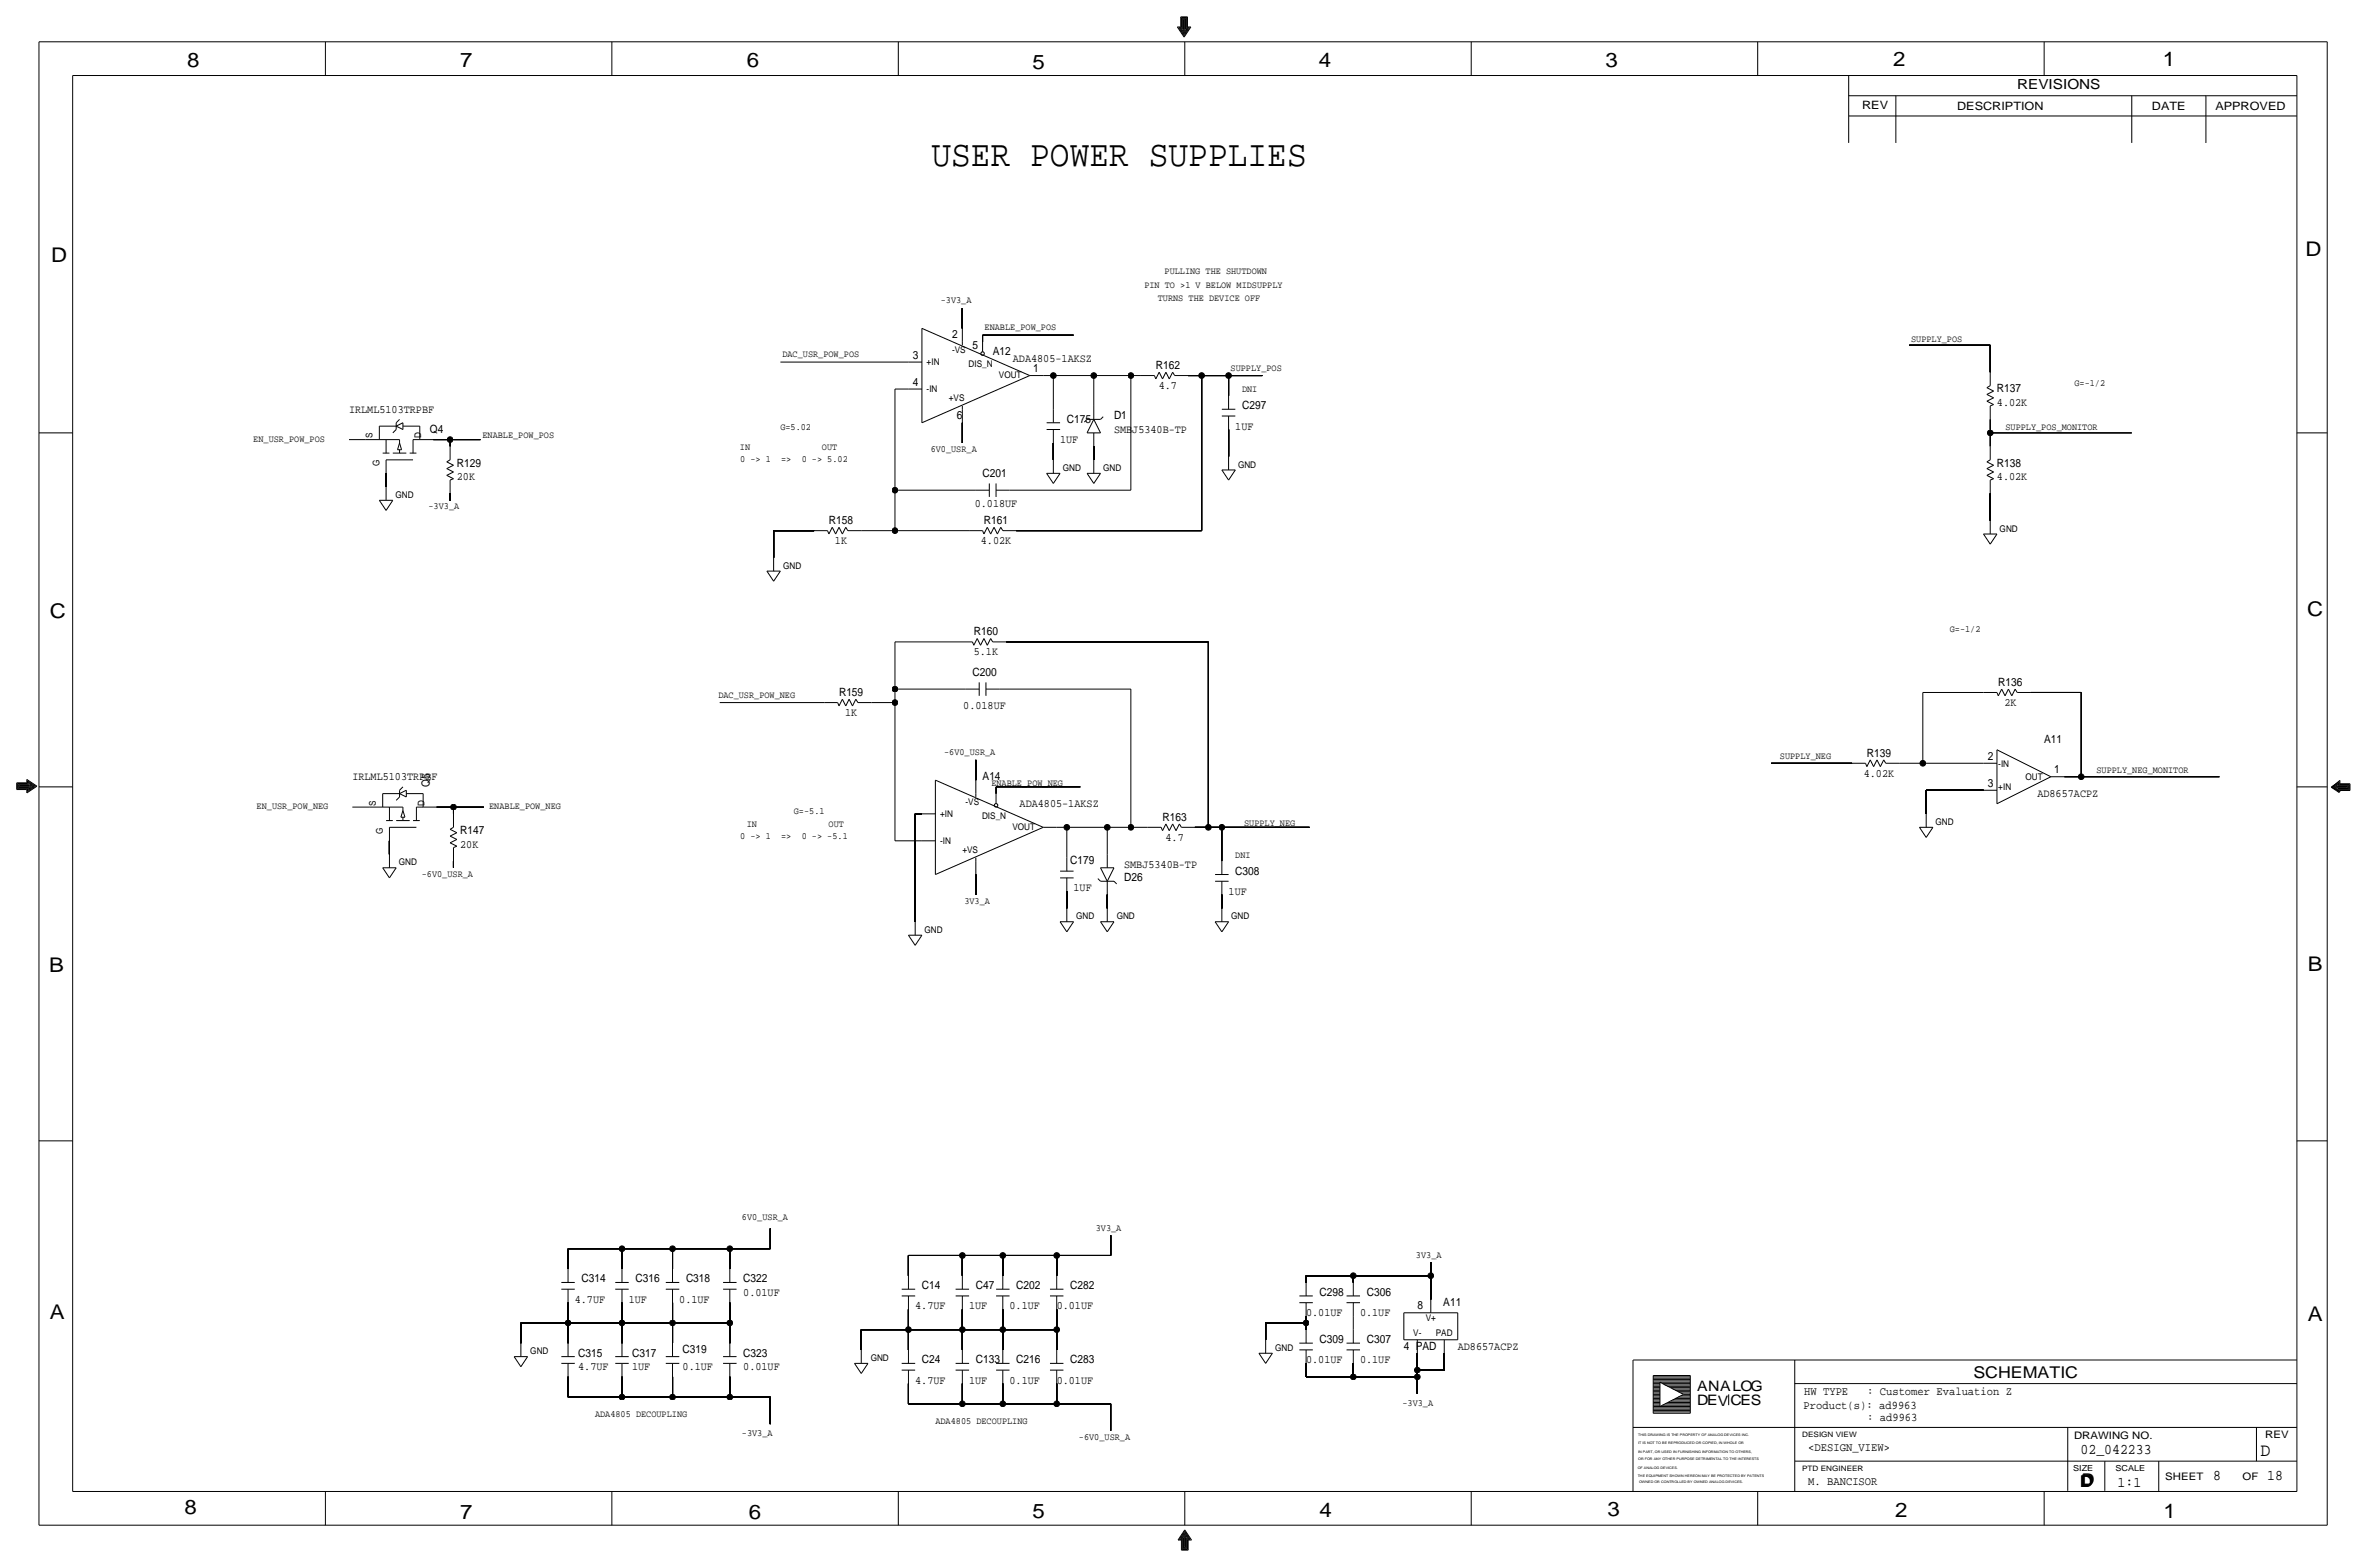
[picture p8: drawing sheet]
<svg xmlns="http://www.w3.org/2000/svg" width="892mm" height="590mm" viewBox="0 0 892 590" stroke-linecap="round" stroke-linejoin="round" font-family="sans-serif">
<defs><g id="words">
<text font-size="13.9" x="351" y="62.6">USER POWER SUPPLIES</text>
<g font-size="7.6">
<text x="70.6" y="25.4">8</text>
<text x="173.4" y="25.4">7</text>
<text x="281.4" y="25.1">6</text>
<text x="389.1" y="26.2">5</text>
<text x="497" y="25.4">4</text>
<text x="605" y="25.1">3</text>
<text x="713.4" y="24.9">2</text>
<text x="815" y="24.9">1</text>
<text x="19.3" y="98.8">D</text>
<text x="868.9" y="96.5">D</text>
<text x="18.7" y="232.7">C</text>
<text x="869.4" y="232.2">C</text>
<text x="869.6" y="365.8">B</text>
<text x="18.5" y="366">B</text>
<text x="18.7" y="496.8">A</text>
<text x="869.6" y="497.6">A</text>
<text x="69.5" y="570.5">8</text>
<text x="173.4" y="572.3">7</text>
<text x="282.1" y="572.3">6</text>
<text x="389.1" y="571.8">5</text>
<text x="497.3" y="571.5">4</text>
<text x="605.7" y="571.2">3</text>
<text x="714.2" y="571.5">2</text>
<text x="815.3" y="572">1</text>
</g>
<text font-size="7" x="851.9" y="548.4">D</text>
<g font-size="6.1">
<text x="743.7" y="518.9">SCHEMATIC</text>
<text x="783.8" y="560.3">D</text>
<text x="784.3" y="559.8">D</text>
</g>
<g font-size="5.6">
<text x="784" y="547.9">02_042233</text>
<text x="834.1" y="557.5">8</text>
<text x="854.4" y="557.5">18</text>
<text x="798" y="560.1">1:1</text>
</g>
<g font-size="5.4">
<text x="639.5" y="524.2">ANALOG</text>
<text x="639.5" y="529.3">DEVCES</text>
</g>
<text font-size="5.2" x="760.2" y="33.5">REVISIONS</text>
<g font-size="4.4">
<text x="679.9" y="525.5">HW TYPE</text>
<text x="703.6" y="525.5">: Customer Evaluation Z</text>
<text x="679.7" y="530.9">Product(s): ad9963</text>
<text x="703.6" y="535.2">: ad9963</text>
<text x="681.4" y="546.6">&lt;DESIGN_VIEW&gt;</text>
<text x="681.4" y="559.3">M. BANCISOR</text>
</g>
<g font-size="4.3">
<text x="701.8" y="41.1">REV</text>
<text x="737.6" y="41.4">DESCRIPTION</text>
<text x="811" y="41.4">DATE</text>
<text x="834.8" y="41.4">APPROVED</text>
<text x="358.9" y="127.5">2</text>
<text x="366.5" y="131.3">5</text>
<text x="344" y="135.1">3</text>
<text x="374.1" y="133.9">A12</text>
<text x="381.7" y="136.4">ADA4805-1AKSZ</text>
<text x="389.3" y="140.2">1</text>
<text x="435.6" y="138.9">R162</text>
<text x="344" y="145.3">4</text>
<text x="436.7" y="146.6">4.7</text>
<text x="752.6" y="147.8">R137</text>
<text x="131.5" y="155.4">IRLML5103TRPBF</text>
<text x="468.1" y="154.2">C297</text>
<text x="752.6" y="152.9">4.02K</text>
<text x="360.5" y="158">6</text>
<text x="402" y="159.3">C175</text>
<text x="419.8" y="158">D1</text>
<text x="465.5" y="161.8">1UF</text>
<text x="162" y="163.1">Q4</text>
<text x="399.5" y="166.9">1UF</text>
<text x="419.8" y="163">SMBJ5340B-TP</text>
<text x="172.2" y="175.8">R129</text>
<text x="370.3" y="179.6">C201</text>
<text x="752.6" y="175.8">R138</text>
<text x="172.2" y="180.8">20K</text>
<text x="752.6" y="180.8">4.02K</text>
<text x="367.3" y="191">0.018UF</text>
<text x="312.4" y="197.4">R158</text>
<text x="370.8" y="197.4">R161</text>
<text x="314.6" y="205">1K</text>
<text x="369.6" y="205">4.02K</text>
<text x="367" y="239.3">R160</text>
<text x="367" y="246.9">5.1K</text>
<text x="366.5" y="254.5">C200</text>
<text x="316.2" y="262.1">R159</text>
<text x="753.1" y="258.3">R136</text>
<text x="318.5" y="269.7">1K</text>
<text x="363" y="267.2">0.018UF</text>
<text x="755.3" y="265.9">2K</text>
<text x="770.3" y="279.9">A11</text>
<text x="703.5" y="285">R139</text>
<text x="749.2" y="286.3">2</text>
<text x="132.8" y="293.9">IRLML5103TRPBF</text>
<text x="370.3" y="293.9">A14</text>
<text x="702.4" y="292.6">4.02K</text>
<text x="774.1" y="291.3">1</text>
<text x="162" y="296.4" transform="rotate(-90 162 296.4)">Q5</text>
<text x="749.2" y="296.4">3</text>
<text x="384.3" y="304">ADA4805-1AKSZ</text>
<text x="767.8" y="300.2">AD8657ACPZ</text>
<text x="438.1" y="309.1">R163</text>
<text x="173.4" y="314.2">R147</text>
<text x="439.2" y="316.7">4.7</text>
<text x="173.4" y="319.3">20K</text>
<text x="403.3" y="325.6">C179</text>
<text x="423.6" y="326.9">SMBJ5340B-TP</text>
<text x="465.5" y="329.4">C308</text>
<text x="404.6" y="335.8">1UF</text>
<text x="423.6" y="332">D26</text>
<text x="463" y="337.1">1UF</text>
<text x="219.2" y="483.1">C314</text>
<text x="239.5" y="483.1">C316</text>
<text x="258.5" y="483.1">C318</text>
<text x="280.1" y="483.1">C322</text>
<text x="347.4" y="485.6">C14</text>
<text x="367.7" y="485.6">C47</text>
<text x="383" y="485.6">C202</text>
<text x="403.3" y="485.6">C282</text>
<text x="216.6" y="490.7">4.7UF</text>
<text x="236.9" y="490.7">1UF</text>
<text x="256" y="490.7">0.1UF</text>
<text x="280.1" y="488.2">0.01UF</text>
<text x="497.3" y="488.2">C298</text>
<text x="515.1" y="488.2">C306</text>
<text x="543.9" y="492">A11</text>
<text x="344.9" y="493.3">4.7UF</text>
<text x="365.2" y="493.3">1UF</text>
<text x="380.4" y="493.3">0.1UF</text>
<text x="398.2" y="493.3">0.01UF</text>
<text x="492.2" y="495.8">0.01UF</text>
<text x="512.5" y="495.8">0.1UF</text>
<text x="534.2" y="493.3">8</text>
<text x="257.3" y="509.8">C319</text>
<text x="497.3" y="506">C309</text>
<text x="515.1" y="506">C307</text>
<text x="529.1" y="508.5">4 PAD</text>
<text x="549.4" y="508.5">AD8657ACPZ</text>
<text x="217.9" y="511">C315</text>
<text x="238.2" y="511">C317</text>
<text x="280.1" y="511">C323</text>
<text x="347.4" y="513.6">C24</text>
<text x="367.7" y="513.6">C133</text>
<text x="383" y="513.6">C216</text>
<text x="403.3" y="513.6">C283</text>
<text x="492.2" y="513.6">0.01UF</text>
<text x="512.5" y="513.6">0.1UF</text>
<text x="217.9" y="516.1">4.7UF</text>
<text x="238.2" y="516.1">1UF</text>
<text x="257.3" y="516.1">0.1UF</text>
<text x="280.1" y="516.1">0.01UF</text>
<text x="344.9" y="521.2">4.7UF</text>
<text x="365.2" y="521.2">1UF</text>
<text x="380.4" y="521.2">0.1UF</text>
<text x="398.2" y="521.2">0.01UF</text>
</g>
<g font-size="3.9">
<text x="781.6" y="542.1">DRAWING NO.</text>
<text x="853.6" y="541.8">REV</text>
<text x="816" y="557.4">SHEET</text>
<text x="845.1" y="557.5">OF</text>
</g>
<g font-size="3.6">
<text x="438.9" y="103.4">PULLING THE SHUTDOWN</text>
<text x="431.2" y="108.5">PIN TO &gt;1 V BELOW MIDSUPPLY</text>
<text x="436.3" y="113.5">TURNS THE DEVICE OFF</text>
<text x="354.5" y="114.3">-3V3_A</text>
<text x="371" y="124.5">ENABLE_POW_POS</text>
<text x="720.2" y="128.8">SUPPLY_POS</text>
<text x="294.8" y="134.6">DAC_USR_POW_POS</text>
<text x="463.8" y="139.7">SUPPLY_POS</text>
<text x="468.1" y="147.8">DNI</text>
<text x="781.8" y="145.3">G=-1/2</text>
<text x="294.1" y="161.8">G=5.02</text>
<text x="755.8" y="161.8">SUPPLY_POS_MONITOR</text>
<text x="95.5" y="166.4">EN_USR_POW_POS</text>
<text x="181.8" y="165.1">ENABLE_POW_POS</text>
<text x="278.8" y="169.4">IN</text>
<text x="278.9" y="173.9">0 -&gt; 1</text>
<text x="294.4" y="173.9">=&gt;</text>
<text x="302.1" y="173.9">0 -&gt; 5.02</text>
<text x="309.7" y="169.4">OUT</text>
<text x="350.7" y="170.2">6V0_USR_A</text>
<text x="161.5" y="191.8">-3V3_A</text>
<text x="734.8" y="238">G=-1/2</text>
<text x="270.7" y="262.9">DAC_USR_POW_NEG</text>
<text x="355.8" y="284.5">-6V0_USR_A</text>
<text x="670.8" y="285.7">SUPPLY_NEG</text>
<text x="790" y="291.3">SUPPLY_NEG_MONITOR</text>
<text x="373.6" y="295.9">ENABLE_POW_NEG</text>
<text x="96.7" y="304.8">EN_USR_POW_NEG</text>
<text x="184.4" y="304.8">ENABLE_POW_NEG</text>
<text x="281.4" y="311.7">IN</text>
<text x="299.2" y="306.6">G=-5.1</text>
<text x="312.3" y="311.7">OUT</text>
<text x="468.8" y="311.1">SUPPLY_NEG</text>
<text x="278.9" y="316.2">0 -&gt; 1</text>
<text x="294.4" y="316.2">=&gt;</text>
<text x="302.1" y="316.2">0 -&gt; -5.1</text>
<text x="465.5" y="323.1">DNI</text>
<text x="159" y="330.2">-6V0_USR_A</text>
<text x="363.4" y="340.4">3V3_A</text>
<text x="279.6" y="459.7">6V0_USR_A</text>
<text x="413" y="463.5">3V3_A</text>
<text x="533.6" y="473.7">3V3_A</text>
<text x="224.2" y="533.9">ADA4805 DECOUPLING</text>
<text x="528.5" y="529.6">-3V3_A</text>
<text x="352.5" y="536.4">ADA4805 DECOUPLING</text>
<text x="279.6" y="541">-3V3_A</text>
<text x="406.6" y="542.3">-6V0_USR_A</text>
</g>
<g font-size="3.5">
<text x="349.2" y="137.7">+IN</text>
<text x="358.8" y="133.1">-VS</text>
<text x="365" y="138.2">DIS_N</text>
<text x="376.4" y="142.5">VOUT</text>
<text x="349.2" y="147.8">-IN</text>
<text x="357.6" y="151.1">+VS</text>
<text x="140.4" y="165.1" transform="rotate(-90 140.4 165.1)">S</text>
<text x="158.7" y="165.1" transform="rotate(-90 158.7 165.1)">D</text>
<text x="143" y="175.6" transform="rotate(-90 143 175.6)">G</text>
<text x="400.5" y="177.4">GND</text>
<text x="415.7" y="177.4">GND</text>
<text x="466.5" y="176.2">GND</text>
<text x="149" y="187.6">GND</text>
<text x="753.6" y="200.3">GND</text>
<text x="295.1" y="214.3">GND</text>
<text x="753.1" y="288.8">-IN</text>
<text x="763.3" y="293.9">OUT</text>
<text x="753.1" y="297.7">+IN</text>
<text x="141.7" y="303.5" transform="rotate(-90 141.7 303.5)">S</text>
<text x="160" y="303.5" transform="rotate(-90 160 303.5)">D</text>
<text x="363.9" y="303.3">-VS</text>
<text x="354.3" y="307.8">+IN</text>
<text x="370.1" y="308.4">DIS_N</text>
<text x="729.4" y="310.8">GND</text>
<text x="144.2" y="314.1" transform="rotate(-90 144.2 314.1)">G</text>
<text x="381.5" y="312.7">VOUT</text>
<text x="354.3" y="318">-IN</text>
<text x="362.7" y="321.3">+VS</text>
<text x="150.3" y="326">GND</text>
<text x="405.6" y="346.4">GND</text>
<text x="420.8" y="346.4">GND</text>
<text x="464" y="346.4">GND</text>
<text x="348.4" y="351.4">GND</text>
<text x="537.3" y="497.6">V+</text>
<text x="532.6" y="503.4">V-</text>
<text x="541.1" y="503.4">PAD</text>
<text x="480.5" y="508.9">GND</text>
<text x="199.8" y="510.2">GND</text>
<text x="328.1" y="512.7">GND</text>
</g>
<g font-size="3.1">
<text x="781.3" y="554">SIZE</text>
<text x="797.3" y="554">SCALE</text>
</g>
<g font-size="2.8">
<text x="679.1" y="541.3">DESIGN VIEW</text>
<text x="679.1" y="554">PTD ENGINEER</text>
</g>
<g font-size="1.3">
<text x="617.3" y="541.1">THIS DRAWING IS THE PROPERTY OF ANALOG DEVICES INC.</text>
<text x="617.3" y="543.9">IT IS NOT TO BE REPRODUCED OR COPIED, IN WHOLE OR</text>
<text x="617.3" y="547.2">IN PART, OR USED IN FURNISHING INFORMATION TO OTHERS,</text>
<text x="617.3" y="550">OR FOR ANY OTHER PURPOSE DETRIMENTAL TO THE INTERESTS</text>
<text x="617.2" y="556.3">THE EQUIPMENT SHOWN HEREON MAY BE PROTECTED BY PATENTS</text>
<text x="617.2" y="553.2">OF ANALOG DEVICES.</text>
<text x="617.7" y="558.8">OWNED OR CONTROLLED BY OWNED ANALOG DEVICES.</text>
</g>
</g></defs>
<!-- layer: Nets -->
<g fill="none" stroke="#000" stroke-width=".38">
<path d="M362.7 116.1v7.6zM294.1 136.4h48.2zM370.3 126.2v2.6zM370.3 126.2h34.3zM719.5 130h30.5zM750 130v10.2zM337.3 146.6h5zM337.3 146.6v38.1zM362.7 159.3v7.6zM393.1 141.5h3.9zM397 141.5v12.7zM397 141.5h15.2z"/>
<path d="M412.2 141.5v11.4zM412.2 141.5h14zM426.2 141.5v43.2zM426.2 141.5h3.8zM447.8 141.5h5zM452.8 141.5v58.4zM452.8 141.5h10.2zM463 141.5v7.6zM463 141.5h12.7zM750 158v5.1zM131.5 165.6h6.4zM145.5 178.3v5.1z"/>
<path d="M163.3 165.6h6.3zM169.6 165.6v2.5zM169.6 165.6h11.5zM397 166.9v6.3zM412.2 168.1v5.1zM463 161.8v10.2zM750 163.1v5zM750 163.1h53.4zM169.6 185.9v2.6zM291.5 199.9v10.2zM291.5 199.9h15.3zM324.6 199.9h12.7z"/>
<path d="M337.3 184.7h30.4zM337.3 184.7v15.2zM337.3 199.9h27.9zM380.4 184.7h45.8zM383 199.9h69.8zM750 185.9v10.2zM337.3 241.8h24.1zM337.3 259.6v5.1zM337.3 241.8v17.8zM337.3 259.6h26.6zM376.6 259.6h49.6zM379.2 241.8h76.2z"/>
<path d="M426.2 259.6v52.1zM455.4 241.8v69.9zM271.2 264.7h39.4zM328.4 264.7h8.9zM337.3 264.7v52zM724.6 260.9v26.6zM724.6 260.9h22.9zM765.3 260.9h19zM784.3 260.9v31.7zM367.7 286.3v7.6zM375.4 296.4v2.6zM375.4 296.4h31.7z"/>
<path d="M667.5 287.5h30.4zM715.7 287.5h8.9zM724.6 287.5h22.9zM725.9 297.7v8.9zM725.9 297.7h21.6zM778 292.6h6.3zM784.3 292.6h52.1zM132.8 304h6.3zM146.8 316.7v5.1zM164.5 304h6.4zM170.9 304v2.6zM170.9 304h11.4z"/>
<path d="M337.3 316.7h10.1zM344.9 306.6v40.6zM344.9 306.6h2.5zM398.2 311.7h3.8zM402 311.7v11.4zM402 311.7h15.3zM417.3 311.7v10.1zM417.3 311.7h8.9zM426.2 311.7h6.3zM450.3 311.7h5.1zM455.4 311.7h5.1zM460.5 311.7v12.7z"/>
<path d="M460.5 311.7h33zM170.9 324.4v2.5zM367.7 329.4v7.7zM402 335.8v6.3zM417.3 337.1v5zM460.5 337.1v5zM214.1 470.4v7.6zM214.1 470.4h20.3zM234.4 470.4v7.6zM234.4 470.4h19zM253.4 470.4v7.6zM253.4 470.4h21.6z"/>
<path d="M275 470.4v7.6zM275 470.4h15.3zM290.3 462.8v7.6zM342.3 472.9v7.7zM342.3 472.9h20.4zM362.7 472.9v7.7zM362.7 472.9h15.2zM377.9 472.9v7.7zM377.9 472.9h20.3zM398.2 472.9v7.7zM398.2 472.9h20.3zM418.5 465.3v7.6z"/>
<path d="M539.2 475.5v5.1zM196.3 498.3v7.7zM196.3 498.3h17.8zM214.1 498.3v7.7zM214.1 490.7v7.6zM214.1 498.3h20.3zM234.4 498.3v7.7zM234.4 490.7v7.6zM234.4 498.3h19zM253.4 498.3v7.7zM253.4 498.3h21.6zM253.4 490.7v7.6z"/>
<path d="M275 498.3v7.7zM275 490.7v7.6zM342.3 493.3v7.6zM362.7 493.3v7.6zM377.9 493.3v7.6zM398.2 493.3v7.6zM477 498.3v6.4zM477 498.3h15.2zM492.2 498.3v2.6zM492.2 495.8v2.5zM492.2 480.6v2.5zM492.2 480.6h17.8z"/>
<path d="M510 480.6v2.5zM510 480.6h29.2zM510 495.8v5.1zM539.2 480.6v8.9zM214.1 518.7v7.6zM234.4 518.7v7.6zM253.4 518.7v7.6zM275 518.7v7.6zM324.6 500.9v7.6zM324.6 500.9h17.7zM342.3 500.9v7.6zM342.3 500.9h20.4z"/>
<path d="M362.7 500.9v7.6zM362.7 500.9h15.2zM377.9 500.9v7.6zM377.9 500.9h20.3zM398.2 500.9v7.6zM492.2 513.6v5.1zM492.2 518.7h17.8zM510 513.6v5.1zM510 518.7h24.1zM534.1 518.7v6.3zM534.1 509.8v6.3zM534.1 516.1v2.6z"/>
<path d="M534.1 516.1h10.2zM544.3 509.8v6.3zM214.1 526.3h20.3zM234.4 526.3h19zM253.4 526.3h21.6zM275 526.3h15.3zM290.3 526.3v10.1zM342.3 521.2v7.6zM342.3 528.8h20.4zM362.7 521.2v7.6zM362.7 528.8h15.2zM377.9 521.2v7.6z"/>
<path d="M377.9 528.8h20.3zM398.2 521.2v7.6zM398.2 528.8h20.3zM418.5 528.8v10.2z"/>
</g>
<g fill="#000" stroke="#000" stroke-width=".38">
<circle cx="397" cy="141.5" r="1.07"/>
<circle cx="412.2" cy="141.5" r="1.07"/>
<circle cx="426.2" cy="141.5" r="1.07"/>
<circle cx="452.8" cy="141.5" r="1.07"/>
<circle cx="463" cy="141.5" r="1.07"/>
<circle cx="169.6" cy="165.6" r="1.07"/>
<circle cx="750" cy="163.1" r="1.07"/>
<circle cx="337.3" cy="199.9" r="1.07"/>
<circle cx="337.3" cy="184.7" r="1.07"/>
<circle cx="337.3" cy="259.6" r="1.07"/>
<circle cx="337.3" cy="264.7" r="1.07"/>
<circle cx="724.6" cy="287.5" r="1.07"/>
<circle cx="784.3" cy="292.6" r="1.07"/>
<circle cx="170.9" cy="304" r="1.07"/>
<circle cx="402" cy="311.7" r="1.07"/>
<circle cx="417.3" cy="311.7" r="1.07"/>
<circle cx="426.2" cy="311.7" r="1.07"/>
<circle cx="455.4" cy="311.7" r="1.07"/>
<circle cx="460.5" cy="311.7" r="1.07"/>
<circle cx="234.4" cy="470.4" r="1.07"/>
<circle cx="253.4" cy="470.4" r="1.07"/>
<circle cx="275" cy="470.4" r="1.07"/>
<circle cx="362.7" cy="472.9" r="1.07"/>
<circle cx="377.9" cy="472.9" r="1.07"/>
<circle cx="398.2" cy="472.9" r="1.07"/>
<circle cx="214.1" cy="498.3" r="1.07"/>
<circle cx="234.4" cy="498.3" r="1.07"/>
<circle cx="253.4" cy="498.3" r="1.07"/>
<circle cx="275" cy="498.3" r="1.07"/>
<circle cx="492.2" cy="498.3" r="1.07"/>
<circle cx="510" cy="480.6" r="1.07"/>
<circle cx="539.2" cy="480.6" r="1.07"/>
<circle cx="342.3" cy="500.9" r="1.07"/>
<circle cx="362.7" cy="500.9" r="1.07"/>
<circle cx="377.9" cy="500.9" r="1.07"/>
<circle cx="398.2" cy="500.9" r="1.07"/>
<circle cx="510" cy="518.7" r="1.07"/>
<circle cx="534.1" cy="516.1" r="1.07"/>
<circle cx="534.1" cy="518.7" r="1.07"/>
<circle cx="234.4" cy="526.3" r="1.07"/>
<circle cx="253.4" cy="526.3" r="1.07"/>
<circle cx="275" cy="526.3" r="1.07"/>
<circle cx="362.7" cy="528.8" r="1.07"/>
<circle cx="377.9" cy="528.8" r="1.07"/>
<circle cx="398.2" cy="528.8" r="1.07"/>
</g>
<!-- layer: Components -->
<g fill="none" stroke="#000" stroke-width=".38">
<path d="M342.3 136.4h5.1zM347.4 123.7l40.7 17.8zM347.4 123.7v35.6zM362.7 123.7v5.1zM362.7 128.8v1.2zM370.3 128.8v3.7zM149.3 159.3v2.5zM149.3 159.3l1.3-1.3zM151.8 159.3v2.5zM342.3 146.6h5.1zM347.4 159.3l40.7-17.8zM362.7 154.2v5.1z"/>
<path d="M362.7 152.9v1.3zM388.1 141.5h5zM394.4 159.3h5.1zM397 154.2v5.1zM408.6 159l1.1-1zM409.7 158h5zM412.2 152.9v5.1zM412.2 158l-2.5 5.1zM412.2 158l2.5 5.1zM415.7 157l-1 1zM430 141.5h5.1zM435.1 141.5l.5 1.2z"/>
<path d="M436.8 140.2l1.3 2.5zM436.8 140.2l-1.2 2.5zM439.4 140.2l1.2 2.5zM439.4 140.2l-1.3 2.5zM441.9 140.2l.8 1.3zM441.9 140.2l-1.3 2.5zM442.7 141.5h5.1zM460.5 154.2h5zM460.5 156.7h5zM463 156.7v5.1zM463 149.1v5.1zM748.7 146l1.3-.7z"/>
<path d="M748.7 146l2.6 1.3zM748.7 148.6l2.6-1.3zM748.7 148.6l2.6 1.3zM748.7 151.1l2.6-1.2zM748.7 151.1l2.6 1.3zM750 152.9v5.1zM750 140.2v5.1zM750 152.9l1.3-.5zM137.9 165.6h5.1zM143 165.6h2.5zM143 160.5v5.1zM143 160.5h6.3z"/>
<path d="M144.2 170.7h2.6zM145.5 173.2v5.1zM145.5 165.6v5.1zM145.5 173.2h10.2zM145.5 165.6h5.1zM148 170.7h5.1zM148 163.1l1.3-1.3zM149.3 160.5l2.5 1.3zM149.3 160.5l2.5-1.2zM149.8 169.4h1.5zM150.6 166.9l-.8 2.5zM150.6 166.9l.7 2.5z"/>
<path d="M150.6 165.6v1.3zM150.6 169.4v1.3zM151.8 160.5h6.4zM154.4 170.7h2.5zM155.7 165.6h2.5zM155.7 165.6v5.1zM158.2 165.6h5.1zM158.2 160.5v5.1zM168.4 174l1.2-.8zM168.4 174l2.5 1.3zM168.4 176.5l2.5-1.2zM168.4 176.5l2.5 1.3z"/>
<path d="M168.4 179.1l2.5-1.3zM168.4 179.1l2.5 1.2zM169.6 168.1v5.1zM394.4 178.3l2.6 3.8zM394.4 178.3h5.1zM394.4 161.8h5.1zM397 173.2v5.1zM397 161.8v5.1zM399.5 178.3l-2.5 3.8zM409.7 178.3l2.5 3.8zM409.7 178.3h5zM409.7 163.1h5z"/>
<path d="M412.2 173.2v5.1zM412.2 163.1v5zM414.7 178.3l-2.5 3.8zM460.5 177l2.5 3.8zM460.5 177h5zM463 172v5zM465.5 177l-2.5 3.8zM748.7 174l1.3-.8zM748.7 174l2.6 1.3zM748.7 176.5l2.6-1.2zM748.7 176.5l2.6 1.3zM748.7 179.1l2.6-1.3z"/>
<path d="M748.7 179.1l2.6 1.2zM750 168.1v5.1zM143 188.5l2.5 3.8zM143 188.5h5zM145.5 183.4v5.1zM148 188.5l-2.5 3.8zM169.6 180.8v5.1zM169.6 180.8l1.3-.5zM306.8 199.9h5.1zM311.9 199.9l.5 1.3zM313.6 198.6l1.3 2.6zM313.6 198.6l-1.2 2.6z"/>
<path d="M316.2 198.6l1.2 2.6zM316.2 198.6l-1.3 2.6zM318.7 198.6l.8 1.3zM318.7 198.6l-1.3 2.6zM319.5 199.9h5.1zM365.2 199.9h5.1zM367.7 184.7h5.1zM370.3 199.9l.5 1.3zM372.1 198.6l1.2 2.6zM372.1 198.6l-1.3 2.6zM372.8 182.1v5.1zM374.6 198.6l1.3 2.6z"/>
<path d="M374.6 198.6l-1.3 2.6zM375.4 184.7h5zM375.4 182.1v5.1zM377.1 198.6l.8 1.3zM377.1 198.6l-1.2 2.6zM377.9 199.9h5.1zM750 196.1v5.1zM750 180.8v5.1zM750 180.8l1.3-.5zM289 215.1l2.5 3.8zM289 215.1h5.1zM291.5 210.1v5z"/>
<path d="M294.1 215.1l-2.6 3.8zM747.5 201.2l2.5 3.8zM747.5 201.2h5.1zM752.6 201.2l-2.6 3.8zM361.4 241.8h5.1zM363.9 259.6h5.1zM366.5 241.8l.5 1.3zM368.2 240.5l1.3 2.6zM368.2 240.5l-1.2 2.6zM369 257v5.1zM370.8 240.5l1.3 2.6zM370.8 240.5l-1.3 2.6z"/>
<path d="M371.6 259.6h5zM371.6 257v5.1zM373.3 240.5l.8 1.3zM373.3 240.5l-1.2 2.6zM374.1 241.8h5.1zM754.3 259.6l1.3 2.5zM754.3 259.6l-1.2 2.5zM756.9 259.6l1.2 2.5zM756.9 259.6l-1.3 2.5zM759.4 259.6l.8 1.3zM759.4 259.6l-1.3 2.5zM310.6 264.7h5.1z"/>
<path d="M315.7 264.7l.5 1.2zM317.4 263.4l1.3 2.5zM317.4 263.4l-1.2 2.5zM320 263.4l1.3 2.5zM320 263.4l-1.3 2.5zM322.5 263.4l.8 1.3zM322.5 263.4l-1.2 2.5zM323.3 264.7h5.1zM747.5 260.9h5.1zM752.6 260.9l.5 1.2zM760.2 260.9h5.1zM144.2 299v5z"/>
<path d="M144.2 299h6.4zM150.6 297.7v2.5zM150.6 299l2.5 1.2zM150.6 299l2.5-1.3zM150.6 297.7l1.2-1.3zM153.1 297.7v2.5zM153.1 299h6.4zM159.5 299v5zM352.5 293.9l40.6 17.8zM352.5 293.9v35.5zM367.7 293.9v5.1zM367.7 299v1.2z"/>
<path d="M375.4 299v3.7zM697.9 287.5h5.1zM703 287.5l.5 1.3zM704.8 286.3l1.3 2.5zM704.8 286.3l-1.3 2.5zM707.3 286.3l1.3 2.5zM707.3 286.3l-1.2 2.5zM709.9 286.3l.7 1.2zM709.9 286.3l-1.3 2.5zM710.6 287.5h5.1zM747.5 297.7h5.1zM747.5 287.5h5.1z"/>
<path d="M752.6 282.4l20.3 10.2zM752.6 282.4v20.4zM772.9 292.6h5.1zM139.1 304h5.1zM144.2 304h2.6zM145.5 309.1h2.5zM146.8 311.7v5zM146.8 304v5.1zM146.8 311.7h10.1zM146.8 304h5zM149.3 309.1h5.1zM149.3 301.5l1.3-1.3z"/>
<path d="M151.1 307.8h1.5zM151.8 305.3l-.7 2.5zM151.8 305.3l.8 2.5zM151.8 304v1.3zM151.8 307.8v1.3zM155.7 309.1h2.5zM156.9 304h2.6zM156.9 304v5.1zM159.5 304h5zM169.6 312.4l1.3-.7zM169.6 312.4l2.6 1.3zM169.6 315l2.6-1.3z"/>
<path d="M169.6 315l2.6 1.2zM169.6 317.5l2.6-1.3zM169.6 317.5l2.6 1.3zM170.9 319.3v5.1zM170.9 306.6v5.1zM170.9 319.3l1.3-.5zM347.4 316.7h5.1zM347.4 306.6h5.1zM393.1 311.7h5.1zM432.5 311.7h5.1zM437.6 311.7l.5 1.2zM439.4 310.4l1.2 2.5z"/>
<path d="M439.4 310.4l-1.3 2.5zM441.9 310.4l1.3 2.5zM441.9 310.4l-1.3 2.5zM444.4 310.4l.8 1.3zM444.4 310.4l-1.2 2.5zM445.2 311.7h5.1zM723.3 311.7l2.6 3.8zM723.3 311.7h5.1zM725.9 306.6v5.1zM728.4 311.7l-2.5 3.8zM752.6 302.8l20.3-10.2zM144.2 326.9l2.6 3.8z"/>
<path d="M144.2 326.9h5.1zM146.8 321.8v5.1zM149.3 326.9l-2.5 3.8zM352.5 329.4l40.6-17.7zM367.7 324.4v5zM367.7 323.1v1.3zM399.5 328.2h5.1zM399.5 330.7h5.1zM402 330.7v5.1zM402 323.1v5.1zM413.7 331l1 1zM414.7 332h5.1z"/>
<path d="M414.7 326.9l2.6 5.1zM414.7 326.9h5.1zM417.3 332v5.1zM417.3 321.8v5.1zM419.8 326.9l-2.5 5.1zM419.8 332l1 1zM457.9 329.4h5.1zM457.9 332h5.1zM460.5 332v5.1zM460.5 324.4v5zM342.3 352.3l2.6 3.8zM342.3 352.3h5.1z"/>
<path d="M344.9 347.2v5.1zM347.4 352.3l-2.5 3.8zM399.5 347.2l2.5 3.8zM399.5 347.2h5.1zM402 342.1v5.1zM404.6 347.2l-2.6 3.8zM414.7 347.2l2.6 3.8zM414.7 347.2h5.1zM417.3 342.1v5.1zM419.8 347.2l-2.5 3.8zM457.9 347.2l2.6 3.8zM457.9 347.2h5.1z"/>
<path d="M460.5 342.1v5.1zM463 347.2l-2.5 3.8zM214.1 478v5.1zM234.4 478v5.1zM253.4 478v5.1zM275 478v5.1zM211.5 483.1h5.1zM211.5 485.6h5.1zM214.1 485.6v5.1zM231.9 483.1h5zM231.9 485.6h5zM234.4 485.6v5.1z"/>
<path d="M250.9 483.1h5.1zM250.9 485.6h5.1zM253.4 485.6v5.1zM272.5 483.1h5.1zM272.5 485.6h5.1zM275 485.6v5.1zM339.8 485.6h5.1zM339.8 488.2h5.1zM342.3 488.2v5.1zM342.3 480.6v5zM360.1 485.6h5.1zM360.1 488.2h5.1z"/>
<path d="M362.7 488.2v5.1zM362.7 480.6v5zM375.4 485.6h5zM375.4 488.2h5zM377.9 488.2v5.1zM377.9 480.6v5zM395.7 485.6h5.1zM395.7 488.2h5.1zM398.2 488.2v5.1zM398.2 480.6v5zM489.7 488.2h5zM489.7 490.7h5z"/>
<path d="M492.2 490.7v5.1zM492.2 483.1v5.1zM507.4 488.2h5.1zM507.4 490.7h5.1zM510 490.7v5.1zM510 483.1v5.1zM529 494.5h20.4zM529 494.5v10.2zM539.2 489.5v5zM549.4 494.5v10.2zM193.8 511l2.5 3.9zM193.8 511h5z"/>
<path d="M196.3 506v5zM198.8 511l-2.5 3.9zM211.5 511h5.1zM211.5 513.6h5.1zM214.1 513.6v5.1zM214.1 506v5zM231.9 511h5zM231.9 513.6h5zM234.4 513.6v5.1zM234.4 506v5zM250.9 511h5.1zM250.9 513.6h5.1z"/>
<path d="M253.4 513.6v5.1zM253.4 506v5zM272.5 511h5.1zM272.5 513.6h5.1zM275 513.6v5.1zM275 506v5zM322 513.6l2.6 3.8zM322 513.6h5.1zM324.6 508.5v5.1zM327.1 513.6l-2.5 3.8zM339.8 513.6h5.1zM339.8 516.1h5.1z"/>
<path d="M342.3 516.1v5.1zM342.3 508.5v5.1zM360.1 513.6h5.1zM360.1 516.1h5.1zM362.7 516.1v5.1zM362.7 508.5v5.1zM375.4 513.6h5zM375.4 516.1h5zM377.9 516.1v5.1zM377.9 508.5v5.1zM395.7 513.6h5.1zM395.7 516.1h5.1z"/>
<path d="M398.2 516.1v5.1zM398.2 508.5v5.1zM474.4 509.8l2.6 3.8zM474.4 509.8h5.1zM477 504.7v5.1zM479.5 509.8l-2.5 3.8zM489.7 506h5zM489.7 508.5h5zM492.2 508.5v5.1zM492.2 500.9v5.1zM507.4 506h5.1zM507.4 508.5h5.1z"/>
<path d="M510 508.5v5.1zM510 500.9v5.1zM529 504.7h20.4zM534.1 504.7v5.1zM544.3 504.7v5.1z"/>
<circle cx="370.3" cy="133.2" r=".67"/>
<circle cx="375.4" cy="303.4" r=".67"/>
</g>
<!-- layer: Page Border and Title Block -->
<g fill="none" stroke="#000" stroke-width=".38">
<path d="M14.7 15.7v558.8zM14.7 15.7h862.3zM122.6 15.7v12.7zM230.6 15.7v12.7zM338.5 15.7v12.7zM443.7 10.2h1.3zM443.7 10.2l2.5 3.8zM444.2 10.4l2 3.1zM444.2 10.4h1zM444.7 10.7l1.5 2.3zM444.7 10.7h.8zM445 6.4v3.8z"/>
<path d="M445 6.4h2.5zM445.2 6.6v3.8zM445.2 6.6h2zM445.2 10.9h.5zM445.2 10.9l1 1.5zM445.5 6.9v3.8zM445.5 6.9h1.5zM445.7 11.2l.5 .7zM445.7 11.2h.3zM445.7 7.1v3.8zM445.7 7.1h1zM446 7.4v3.8z"/>
<path d="M446 7.4h.5zM446.2 7.6v4.1zM446.5 11.2h.2zM446.5 7.4v3.8zM446.5 15.7v12.7zM446.7 10.9h.5zM446.7 11.2l-.5 .7zM446.7 7.1v3.8zM447 10.7h.8zM447 6.9v3.8zM447.2 10.4h1.1zM447.2 6.6v3.8z"/>
<path d="M447.2 10.9l-1 1.5zM447.5 10.2h1.3zM447.5 6.4v3.8zM447.8 10.7l-1.6 2.3zM448.3 10.4l-2.1 3.1zM448.8 10.2l-2.6 3.8zM554.4 15.7v12.7zM662.4 15.7v12.7zM770.3 15.7v12.7zM877 15.7v558.8zM27.4 28.4h838.2zM27.4 28.4v533.4z"/>
<path d="M696.7 36.1h168.9zM696.7 28.4v25.4zM714.5 36.1v17.7zM803.4 36.1v17.7zM831.3 36.1v17.7zM865.6 28.4v533.4zM696.7 43.7h168.9zM14.7 163.1h12.7zM865.6 163.1h11.4zM6.3 294.9v2.5zM6.3 297.4h3.8zM6.3 294.9h3.8z"/>
<path d="M6.6 295.1v2.1zM6.6 295.1h3.8zM6.6 297.2h3.8zM6.8 295.4v1.5zM6.8 295.4h3.8zM6.8 296.9h3.8zM7.1 295.7v1zM7.1 295.7h3.8zM7.1 296.7h3.8zM7.3 295.9v.5zM7.3 295.9h3.8zM7.3 296.4h3.8z"/>
<path d="M7.6 296.2h4zM10.1 297.4v1.3zM10.1 298.7l3.8-2.5zM10.1 293.6l3.8 2.6zM10.1 293.6v1.3zM10.4 297.2v1zM10.4 298.2l3-2zM10.4 294.1v1zM10.4 294.1l3 2.1zM10.6 296.9v.8zM10.6 297.7l2.3-1.5zM10.6 294.6v.8z"/>
<path d="M10.6 294.6l2.3 1.6zM10.9 295.1v.6zM10.9 295.1l1.5 1.1zM10.9 296.7v.5zM10.9 297.2l1.5-1zM11.1 295.7v.2zM11.1 295.7l.8 .5zM11.1 296.4v.3zM11.1 296.7l.8-.5zM14.7 296.4h12.7zM865.6 296.4h11.4zM878.5 296.5l3-2z"/>
<path d="M878.5 296.5l3 2.1zM878.7 296.5l3.1 1.8zM878.7 296.5l3.1-2.5zM879 296.5l2.3-1.5zM879 296.5l2.3 1.5zM879.5 296.5l1.5-1zM879.5 296.5l1.5 1zM880 296.5l.8-.5zM880 296.5l.8 .5zM880.3 296.5h4zM880.8 296.3h3.8zM880.8 296.8h3.8z"/>
<path d="M880.8 296v.3zM880.8 296.8v.2zM881 296h3.8zM881 297h3.8zM881 295.5v.5zM881 297v.5zM881.3 295.8h3.8zM881.3 297.3h3.8zM881.3 295v.8zM881.3 297.3v.7zM881.5 295.5h3.8zM881.5 297.5h3.8z"/>
<path d="M881.5 294.5v1zM881.5 297.5v1.1zM881.8 297.8h3.8zM881.8 295.2h3.8zM881.8 297.8v.5zM881.8 294v1.2zM884.6 296.3v.5zM884.8 296v1zM885.1 295.8v1.5zM885.3 295.5v2zM885.6 295.2v2.6zM14.7 429.8h12.7z"/>
<path d="M865.6 429.8h11.4zM615.4 512.3v49.5zM615.4 512.3h250.2zM623 518.2h14zM623 518.7h14zM623 519.7h14zM623 519.2h14zM623 518.2v14.2zM637 518.2v14.2zM676.4 512.3v49.5zM615.4 537.7h250.2zM623 532.4h14z"/>
<path d="M623 531.9h14zM623 531.4h14zM623 530.4h14zM623 530.9h14zM623 526.3h2.6zM623 525.3h2.6zM623 527.3h2.6zM623 525.8h2.6zM623 528.3h2.6zM623 527.8h2.6zM623 528.8h2.6zM623 529.3h2.6z"/>
<path d="M623 526.8h2.6zM623 523.2h2.6zM623 524.8h2.6zM623 523.7h2.6zM623 522.7h2.6zM623 524.3h2.6zM623 521.7h2.6zM623 521.2h2.6zM623 522.2h2.6zM623 520.2h14zM623 529.8h14zM623 520.7h14z"/>
<path d="M625.6 529.8l8.8-4.5zM625.6 520.7l8.8 4.6zM625.6 520.7v9.1zM626.6 529.3h10.4zM626.6 521.2h10.4zM627.3 521.7h9.7zM627.6 528.8h9.4zM628.3 522.2h8.7zM628.6 528.3h8.4zM629.6 527.8h7.4zM629.6 522.7h7.4zM630.4 527.3h6.6z"/>
<path d="M630.4 523.2h6.6zM631.4 523.7h5.6zM631.4 526.8h5.6zM632.4 526.3h4.6zM632.4 524.3h4.6zM633.4 525.8h3.6zM633.4 524.8h3.6zM634.4 525.3h2.6zM651.5 525.3v4zM676.4 521.2h189.2zM779.2 537.7v23.9zM850.3 537.7v12.7z"/>
<path d="M676.4 550.4h189.2zM793.2 550.4v11.2zM813.5 550.4v11.4zM14.7 574.5h862.3zM27.4 561.8h838.2zM122.6 561.8v12.7zM230.6 561.8v12.7zM338.5 561.8v12.7zM444.4 579.9h1.1zM445 579.6h.7zM445.5 579.9v3.8zM445.5 579.4h.5z"/>
<path d="M445.7 579.6v3.8zM446 579.4v3.8zM446 579.1h.2zM446.2 579.1v3.8zM446.5 561.8v12.7zM446.5 576.8l-2.1 3.1zM446.5 576.3l-2.6 3.8zM446.5 577.3l-1.5 2.3zM446.5 576.3l2.5 3.8zM446.5 576.8l2 3.1zM446.5 577.3l1.5 2.3zM446.5 578.6v4.1z"/>
<path d="M446.5 578.4l-.5 .7zM446.5 578.4l.5 .7zM446.5 577.9l-1 1.5zM446.5 577.9l1 1.5zM446.7 579.1v3.8zM446.7 579.1h.3zM447 579.4v3.8zM447 579.4h.5zM447.2 579.6v3.8zM447.2 579.6h.8zM447.5 579.9v3.8zM447.5 579.9h1z"/>
<path d="M554.4 561.8v12.7zM662.4 561.8v12.7zM770.3 561.8v12.7zM443.9 580.1h1.3zM445.2 583.9h2.6zM445.2 580.1v3.8zM445.5 583.7h2zM445.7 583.4h1.5zM446 583.2h1zM446.2 582.9h.5zM447.8 580.1v3.8zM447.8 580.1h1.2z"/>
</g>
<use href="#words"/>
</svg>
